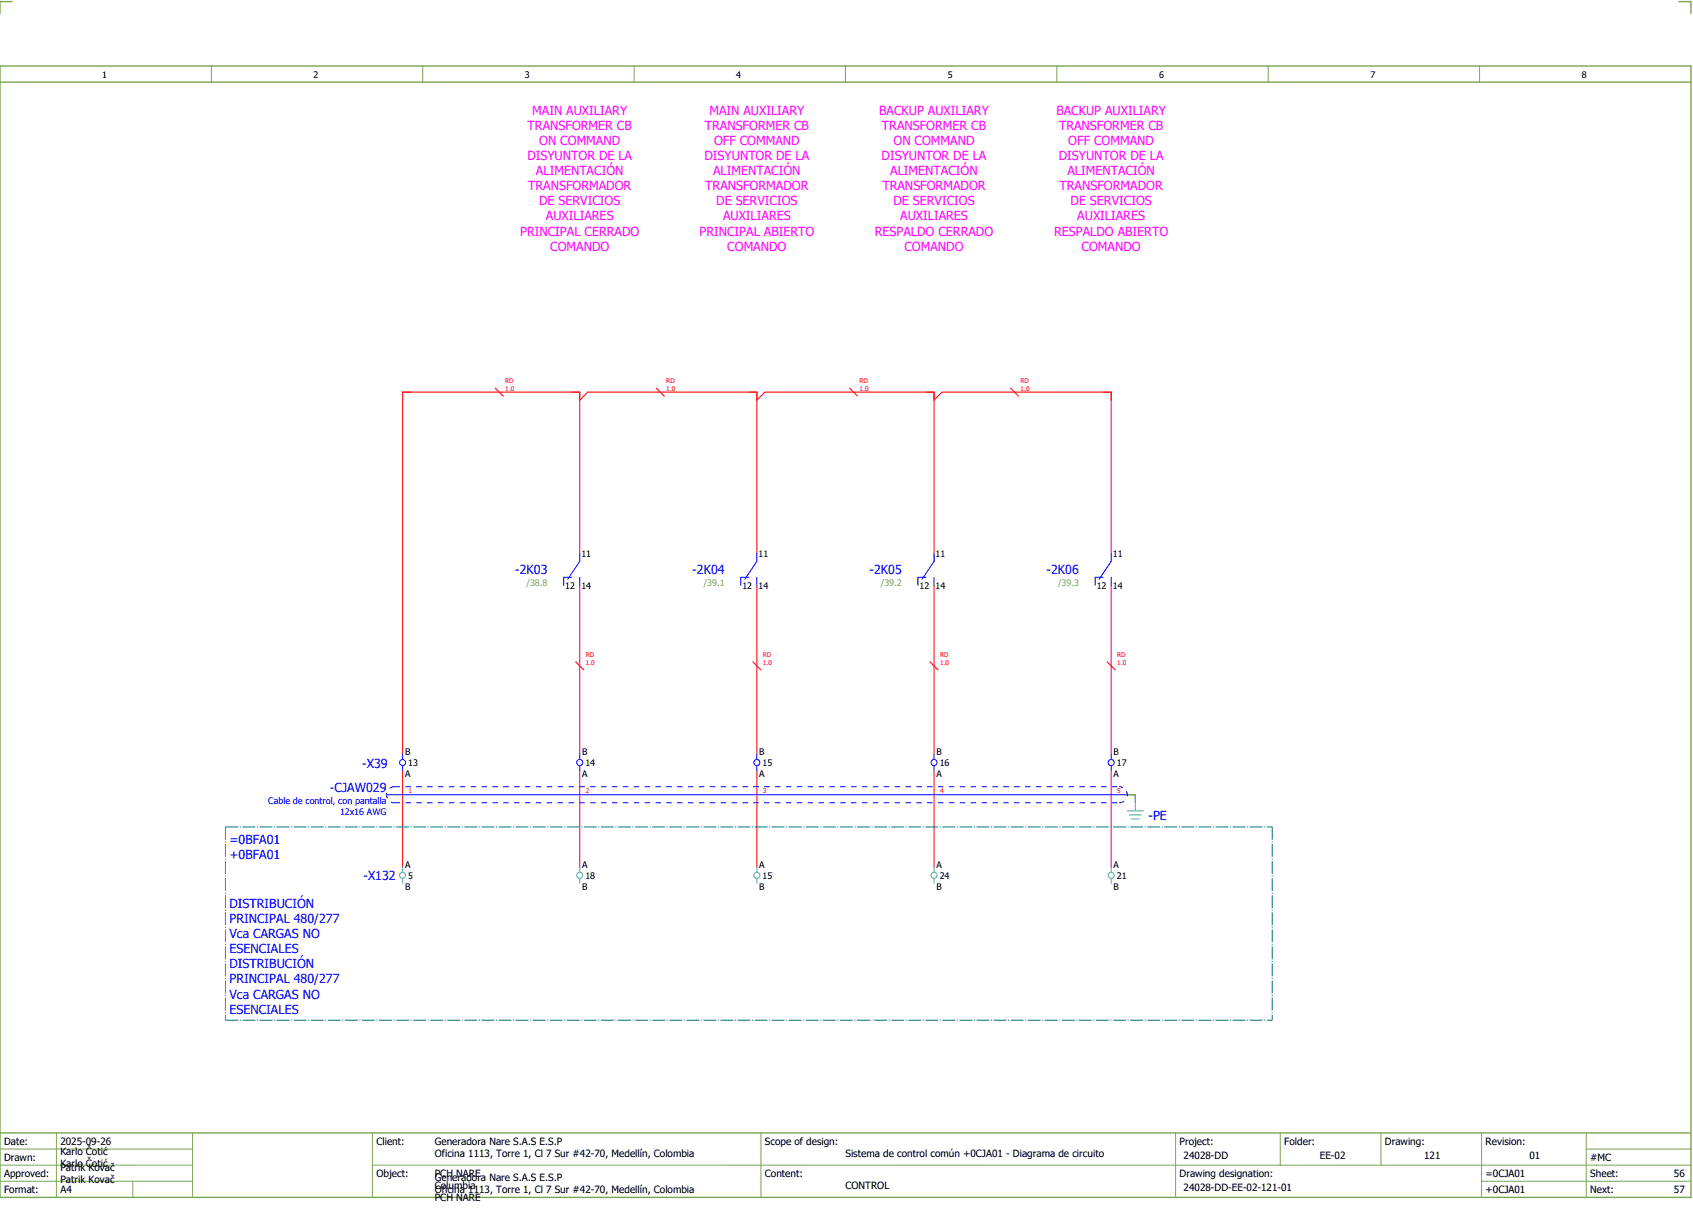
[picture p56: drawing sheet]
<svg xmlns="http://www.w3.org/2000/svg" width="421mm" height="301mm" viewBox="0 0 421 301" stroke-linecap="round" stroke-linejoin="round" font-family="sans-serif">
<defs><g id="words">
<g font-size="3.1" fill="#f0f">
<text x="132.2" y="28.5">MAIN AUXILIARY</text>
<text x="176.2" y="28.5">MAIN AUXILIARY</text>
<text x="218.4" y="28.5">BACKUP AUXILIARY</text>
<text x="262.4" y="28.5">BACKUP AUXILIARY</text>
<text x="131.1" y="32.3">TRANSFORMER CB</text>
<text x="175.1" y="32.3">TRANSFORMER CB</text>
<text x="219.1" y="32.3">TRANSFORMER CB</text>
<text x="263.1" y="32.3">TRANSFORMER CB</text>
<text x="131" y="39.8">DISYUNTOR DE LA</text>
<text x="133.9" y="36">ON COMMAND</text>
<text x="175" y="39.8">DISYUNTOR DE LA</text>
<text x="177.4" y="36">OFF COMMAND</text>
<text x="219" y="39.8">DISYUNTOR DE LA</text>
<text x="221.9" y="36">ON COMMAND</text>
<text x="263" y="39.8">DISYUNTOR DE LA</text>
<text x="265.4" y="36">OFF COMMAND</text>
<text x="131.2" y="47.3">TRANSFORMADOR</text>
<text x="133.1" y="43.5">ALIMENTACIÓN</text>
<text x="175.2" y="47.3">TRANSFORMADOR</text>
<text x="177.1" y="43.5">ALIMENTACIÓN</text>
<text x="219.2" y="47.3">TRANSFORMADOR</text>
<text x="221.1" y="43.5">ALIMENTACIÓN</text>
<text x="263.2" y="47.3">TRANSFORMADOR</text>
<text x="265.1" y="43.5">ALIMENTACIÓN</text>
<text x="133.9" y="51">DE SERVICIOS</text>
<text x="177.9" y="51">DE SERVICIOS</text>
<text x="221.9" y="51">DE SERVICIOS</text>
<text x="265.9" y="51">DE SERVICIOS</text>
<text x="129.2" y="58.5">PRINCIPAL CERRADO</text>
<text x="135.6" y="54.8">AUXILIARES</text>
<text x="173.7" y="58.5">PRINCIPAL ABIERTO</text>
<text x="179.6" y="54.8">AUXILIARES</text>
<text x="217.3" y="58.5">RESPALDO CERRADO</text>
<text x="223.6" y="54.8">AUXILIARES</text>
<text x="261.8" y="58.5">RESPALDO ABIERTO</text>
<text x="267.6" y="54.8">AUXILIARES</text>
<text x="136.7" y="62.3">COMANDO</text>
<text x="180.7" y="62.3">COMANDO</text>
<text x="224.7" y="62.3">COMANDO</text>
<text x="268.7" y="62.3">COMANDO</text>
</g>
<g font-size="3.1" fill="#00f">
<text x="128" y="142.6">-2K03</text>
<text x="172" y="142.6">-2K04</text>
<text x="216" y="142.6">-2K05</text>
<text x="260" y="142.6">-2K06</text>
<text x="90" y="190.6">-X39</text>
<text x="82" y="196.8">-CJAW029</text>
<text x="285.3" y="203.7">-PE</text>
<text x="57" y="209.5">=0BFA01</text>
<text x="57" y="213.3">+0BFA01</text>
<text x="90.3" y="218.6">-X132</text>
<text x="57" y="225.5">DISTRIBUCIÓN</text>
<text x="57" y="229.3">PRINCIPAL 480/277</text>
<text x="57" y="233">Vca CARGAS NO</text>
<text x="57" y="236.8">ESENCIALES</text>
<text x="57" y="240.5">DISTRIBUCIÓN</text>
<text x="57" y="244.3">PRINCIPAL 480/277</text>
<text x="57" y="248">Vca CARGAS NO</text>
<text x="57" y="251.8">ESENCIALES</text>
</g>
<g font-size="2.5">
<text x="1" y="284.4">Date:</text>
<text x="15" y="286.9">Karlo Čotić</text>
<text x="15" y="284.4">2025-09-26</text>
<text x="93.5" y="284.4">Client:</text>
<text x="108" y="284.4">Generadora Nare S.A.S E.S.P</text>
<text x="108" y="287.4">Oficina 1113, Torre 1, Cl 7 Sur #42-70, Medellín, Colombia</text>
<text x="190" y="284.4">Scope of design:</text>
<text x="210" y="287.4">Sistema de control común +0CJA01 - Diagrama de circuito</text>
<text x="293" y="284.4">Project:</text>
<text x="294" y="287.9">24028-DD</text>
<text x="319" y="284.4">Folder:</text>
<text x="327.8" y="287.9">EE-02</text>
<text x="344" y="284.4">Drawing:</text>
<text x="353.7" y="287.9">121</text>
<text x="369" y="284.4">Revision:</text>
<text x="379.9" y="287.9">01</text>
<text x="1" y="288.4">Drawn:</text>
<text x="1" y="292.4">Approved:</text>
<text x="15" y="289.9">Karlo Čotić</text>
<text x="15" y="290.9">Patrik Kovač</text>
<text x="15" y="293.9">Patrik Kovač</text>
<text x="93.5" y="292.4">Object:</text>
<text x="108" y="293.4">Generadora Nare S.A.S E.S.P</text>
<text x="108" y="292.4">PCH NARE</text>
<text x="190" y="292.4">Content:</text>
<text x="293" y="292.4">Drawing designation:</text>
<text x="369" y="292.4">=0CJA01</text>
<text x="395" y="292.4">Sheet:</text>
<text x="395" y="288.4">#MC</text>
<text x="415.8" y="292.4">56</text>
<text x="1" y="296.4">Format:</text>
<text x="15" y="296.4">A4</text>
<text x="108" y="296.4">Oficina 1113, Torre 1, Cl 7 Sur #42-70, Medellín, Colombia</text>
<text x="108" y="295.4">Columbia</text>
<text x="108" y="298.4">PCH NARE</text>
<text x="210" y="295.4">CONTROL</text>
<text x="294" y="295.9">24028-DD-EE-02-121-01</text>
<text x="369" y="296.4">+0CJA01</text>
<text x="395" y="296.4">Next:</text>
<text x="415.8" y="296.4">57</text>
</g>
<g font-size="2.2">
<text x="25.4" y="19.4">1</text>
<text x="77.9" y="19.4">2</text>
<text x="130.4" y="19.4">3</text>
<text x="182.9" y="19.4">4</text>
<text x="235.4" y="19.4">5</text>
<text x="287.9" y="19.4">6</text>
<text x="340.4" y="19.4">7</text>
<text x="392.9" y="19.4">8</text>
<text x="144.4" y="138.3">11</text>
<text x="188.4" y="138.3">11</text>
<text x="232.4" y="138.3">11</text>
<text x="276.4" y="138.3">11</text>
<text x="140.4" y="146.2">12</text>
<text x="144.4" y="146.2">14</text>
<text x="184.4" y="146.2">12</text>
<text x="188.4" y="146.2">14</text>
<text x="228.4" y="146.2">12</text>
<text x="232.4" y="146.2">14</text>
<text x="272.4" y="146.2">12</text>
<text x="276.4" y="146.2">14</text>
<text x="100.6" y="187.5">B</text>
<text x="101.4" y="190.3">13</text>
<text x="144.6" y="187.5">B</text>
<text x="145.4" y="190.3">14</text>
<text x="188.6" y="187.5">B</text>
<text x="189.4" y="190.3">15</text>
<text x="232.6" y="187.5">B</text>
<text x="233.4" y="190.3">16</text>
<text x="276.6" y="187.5">B</text>
<text x="277.4" y="190.3">17</text>
<text x="100.6" y="193">A</text>
<text x="144.6" y="193">A</text>
<text x="188.6" y="193">A</text>
<text x="232.6" y="193">A</text>
<text x="276.6" y="193">A</text>
<text x="100.6" y="215.5">A</text>
<text x="144.6" y="215.5">A</text>
<text x="188.6" y="215.5">A</text>
<text x="232.6" y="215.5">A</text>
<text x="276.6" y="215.5">A</text>
<text x="100.6" y="221">B</text>
<text x="101.4" y="218.3">5</text>
<text x="144.6" y="221">B</text>
<text x="145.4" y="218.3">18</text>
<text x="188.6" y="221">B</text>
<text x="189.4" y="218.3">15</text>
<text x="232.6" y="221">B</text>
<text x="233.4" y="218.3">24</text>
<text x="276.6" y="221">B</text>
<text x="277.4" y="218.3">21</text>
</g>
<g font-size="2.2" fill="#7ca552">
<text x="130.8" y="145.5">/38.8</text>
<text x="174.8" y="145.5">/39.1</text>
<text x="218.8" y="145.5">/39.2</text>
<text x="262.8" y="145.5">/39.3</text>
</g>
<g font-size="2.2" fill="#00f">
<text x="66.6" y="199.6">Cable de control, con pantalla</text>
<text x="84.5" y="202.3">12x16 AWG</text>
</g>
<g font-size="1.6" fill="#f00">
<text x="125.5" y="95.1">RD</text>
<text x="165.5" y="95.1">RD</text>
<text x="213.5" y="95.1">RD</text>
<text x="253.5" y="95.1">RD</text>
<text x="125.5" y="97.1">1.0</text>
<text x="165.5" y="97.1">1.0</text>
<text x="213.5" y="97.1">1.0</text>
<text x="253.5" y="97.1">1.0</text>
<text x="145.5" y="165.1">1.0</text>
<text x="145.5" y="163.1">RD</text>
<text x="189.5" y="165.1">1.0</text>
<text x="189.5" y="163.1">RD</text>
<text x="233.5" y="165.1">1.0</text>
<text x="233.5" y="163.1">RD</text>
<text x="277.5" y="165.1">1.0</text>
<text x="277.5" y="163.1">RD</text>
<text x="101.5" y="196.9">1</text>
<text x="145.5" y="196.9">2</text>
<text x="189.5" y="196.9">3</text>
<text x="233.5" y="196.9">4</text>
<text x="277.5" y="196.9">5</text>
</g>
</g></defs>
<path d="M0 16.4h420v281h-420zM3 .4h-3v3M417 .4h3v3M0 20.4h420M0 281.4h420" fill="none" stroke="#7ca552" stroke-width=".35"/>
<g fill="none" stroke="#7ca552" stroke-width=".25">
<path d="M52.5 16.4v4M105 16.4v4M157.5 16.4v4M210 16.4v4M262.5 16.4v4M315 16.4v4M367.5 16.4v4M0 285.4h47.8M0 293.4h47.8M14 281.4v16M33 293.4v4M47.8 281.4v16"/>
<path d="M47.8 289.4h-47.8M92.5 281.4v16M92.5 289.4h327.5M189 281.4v16M292 281.4v15.8M318 281.4v8M343 281.4v8M368 281.4v15.8M368 293.4h52M394 285.4h26M394 281.4v15.8"/>
</g>
<g fill="none" stroke="#f00" stroke-width=".25">
<path d="M123 96.4l2 2M144 99.4l2-2h42v40M163 96.4l2 2M188 99.4l2-2h42v40M211 96.4l2 2M232 99.4l2-2h42v40M251 96.4l2 2M144 137.4v-40h-44v90M144 145.4v42M188 145.4v42M232 145.4v42M276 145.4v42"/>
<path d="M143 164.4l2 2M187 164.4l2 2M231 164.4l2 2M275 164.4l2 2M100 191.4v24M144 191.4v24M188 191.4v24M232 191.4v24M276 191.4v24"/>
</g>
<path d="M280 197.4h2M282 197.4v2" fill="none" stroke="#00be00" stroke-width=".25" stroke-dasharray="3.2 .4 .3 .4" stroke-linecap="butt"/>
<g fill="none" stroke="#00f" stroke-width=".25">
<path d="M144 137.4v2l-3 4.5M188 137.4v2l-3 4.5M232 137.4v2l-3 4.5M276 137.4v2l-3 4.5M142 143.4h-2v2M144 143.4v2M186 143.4h-2v2M188 143.4v2M230 143.4h-2v2M232 143.4v2M274 143.4h-2v2M276 143.4v2"/>
<path d="M96 197.4h184M100 187.4v1.2M100 190.1v1.3M144 187.4v1.2M144 190.1v1.3M188 187.4v1.2M188 190.1v1.3M232 187.4v1.2M232 190.1v1.3M276 187.4v1.2M276 190.1v1.3"/>
<circle cx="100" cy="189.4" r=".75"/>
<circle cx="144" cy="189.4" r=".75"/>
<circle cx="188" cy="189.4" r=".75"/>
<circle cx="232" cy="189.4" r=".75"/>
<circle cx="276" cy="189.4" r=".75"/>
</g>
<path d="M56 205.4h260M56 205.4v48M316 205.4v48M56 253.4h260" fill="none" stroke="#007f7f" stroke-width=".25" stroke-dasharray="3.2 .4 .3 .4" stroke-linecap="butt"/>
<g fill="none" stroke="#52a5a5" stroke-width=".25">
<path d="M282 199.4v2M100 215.4v1.2M100 218.1v1.3M144 215.4v1.2M144 218.1v1.3M188 215.4v1.2M188 218.1v1.3M232 215.4v1.2M232 218.1v1.3M276 215.4v1.2M276 218.1v1.3M280 201.4h4"/>
<path d="M280.5 202.4h3M281 203.4h2"/>
<circle cx="100" cy="217.4" r=".75"/>
<circle cx="144" cy="217.4" r=".75"/>
<circle cx="188" cy="217.4" r=".75"/>
<circle cx="232" cy="217.4" r=".75"/>
<circle cx="276" cy="217.4" r=".75"/>
</g>
<path d="M98 199.4h180M98 195.4h180M98 195.4a2 2 0 0 0-2 2 2 2 0 0 0 2 2M278 199.4a2 2 0 0 0 2-2 2 2 0 0 0-2-2" fill="none" stroke="#00f" stroke-width=".25" stroke-dasharray="1.4 1.4" stroke-linecap="butt"/>
<use href="#words"/>
</svg>
